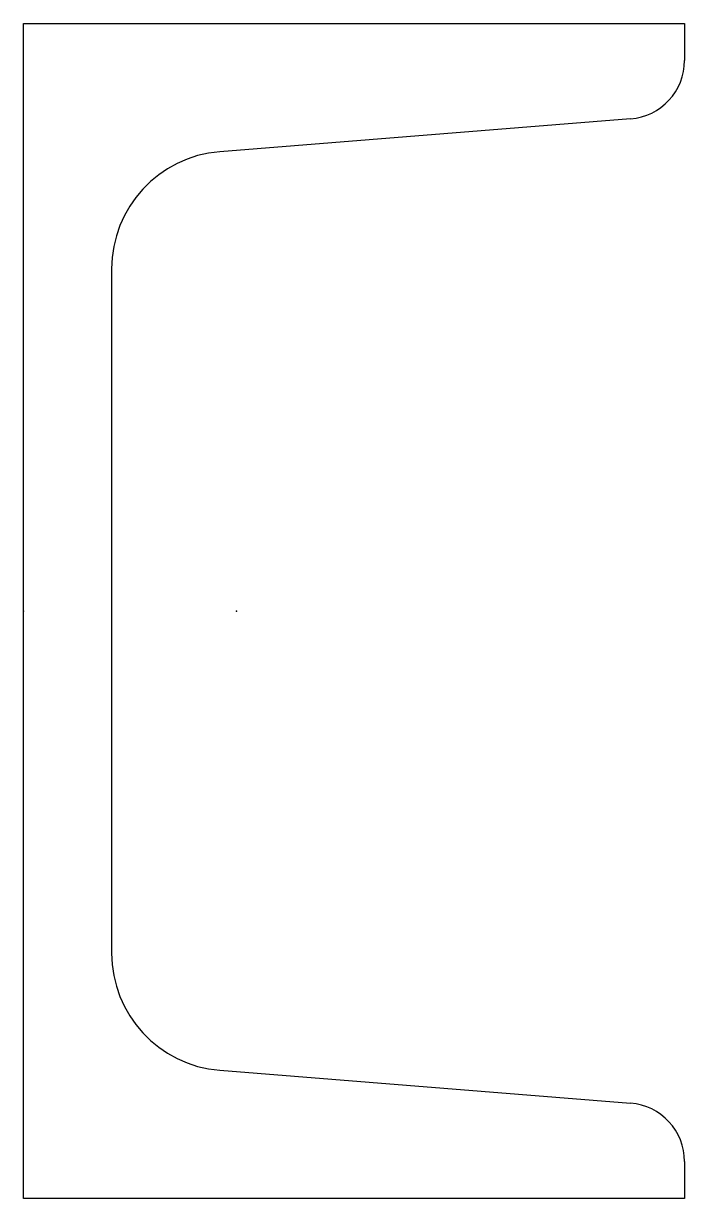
# Model space of a CAD drawing. Header units: millimetres. Extents: x 0 to 45, y 0 to 80.
import ezdxf

# ---------------------------------------------------------------- set-up
doc = ezdxf.new("R2010")
doc.units = ezdxf.units.MM
doc.layers.add('Profile', color=7, linetype='Continuous')

msp = doc.modelspace()

# ---------------------------------------------------------------- linework, layer by layer
at = {"layer": 'Profile'}
for p, q in [((0, 80), (45, 80)), ((0, 0), (0, 80)), ((45, 80), (45, 77.491)), ((41.319, 73.504), (13.363, 71.27)), ((6, 63.295), (6, 16.705)), ((13.363, 8.73), (41.319, 6.496)), ((45, 2.509), (45, 0)), ((45, 0), (0, 0))]:
    msp.add_line(p, q, dxfattribs=at)
for centre, radius, start, end in [((41, 77.491), 4, 274.57, 0), ((14, 63.295), 8, 94.57, 180), ((14, 16.705), 8, 180, 265.43), ((41, 2.509), 4, 0, 85.43)]:
    msp.add_arc(centre, radius, start, end, dxfattribs=at)
for p in [(0, 40), (14.5, 40)]:
    msp.add_point(p, dxfattribs=at)

doc.saveas('drawing.dxf')
